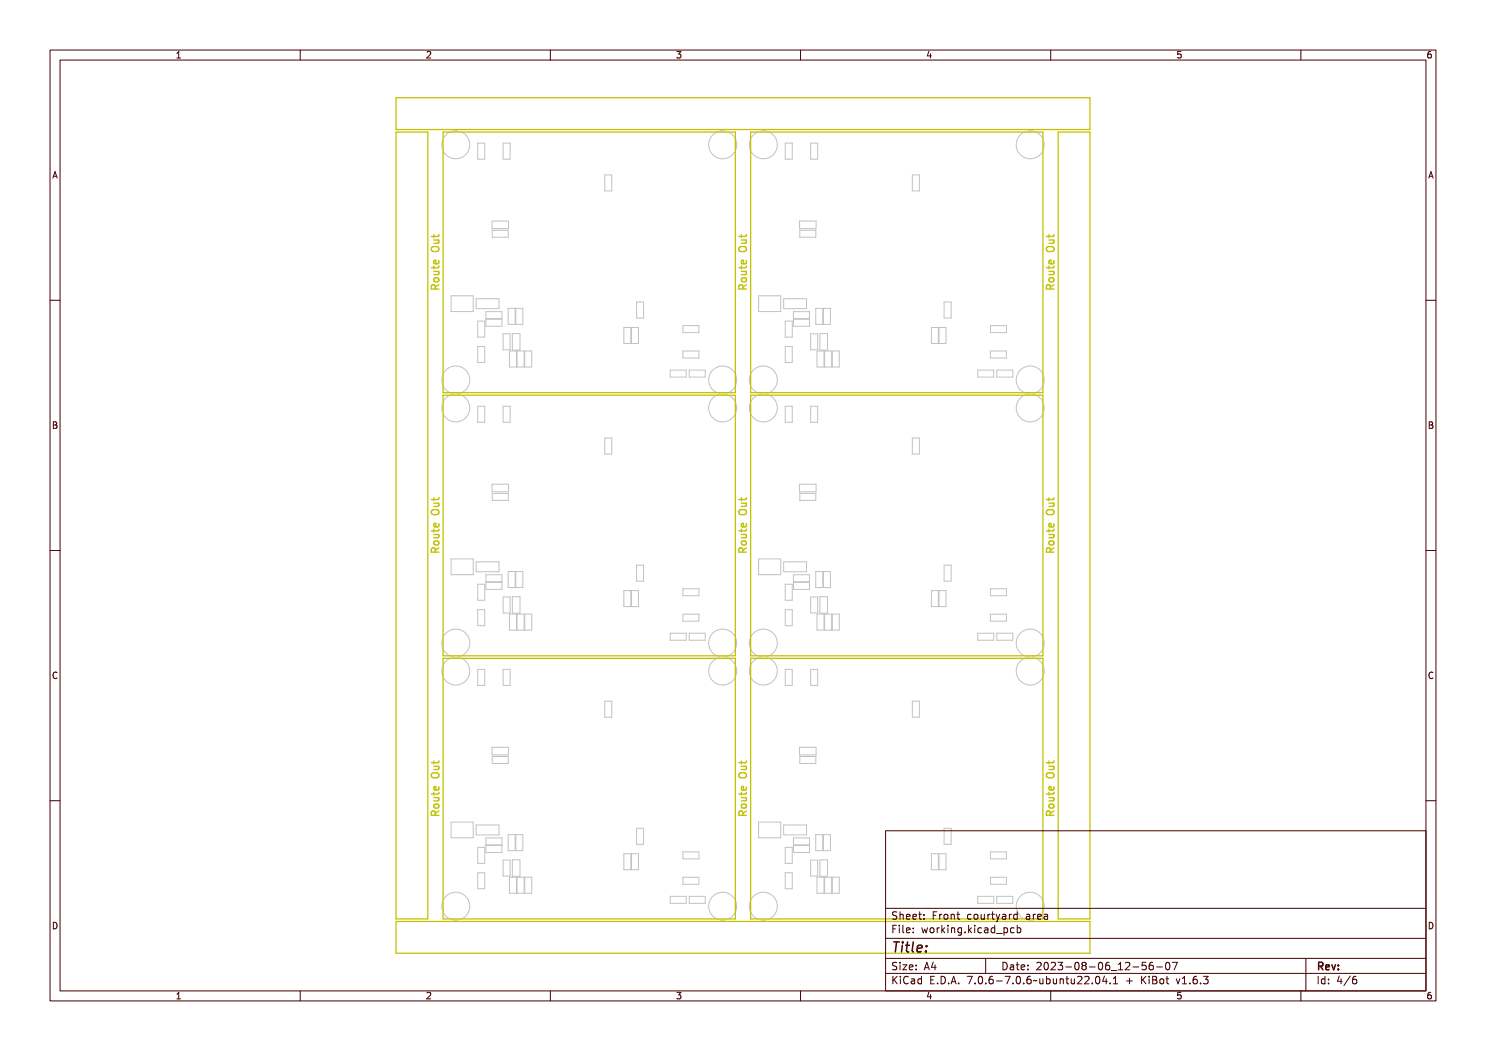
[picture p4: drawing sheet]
<svg xmlns="http://www.w3.org/2000/svg" width="297mm" height="210mm" viewBox="0 0 297 210" stroke-linecap="round" stroke-linejoin="round" font-family="sans-serif">
<defs><g id="words">
<text font-size="2.7" fill="#480000" x="178" y="190.3">Title:</text>
<g font-size="2" fill="#480000">
<text x="178" y="183.7">Sheet: Front courtyard area</text>
<text x="178" y="186.5">File: working.kicad_pcb</text>
<text x="178" y="193.9">Size: A4</text>
<text x="178" y="196.6">KiCad E.D.A. 7.0.6-7.0.6~ubuntu22.04.1 + KiBot v1.6.3</text>
<text x="200" y="193.9">Date: 2023-08-06_12-56-07</text>
<text x="263" y="196.6">Id: 4/6</text>
<text x="263" y="193.9">Rev:</text>
</g>
<g font-size="1.7" fill="#480000">
<text x="35" y="11.7">1</text>
<text x="85" y="11.7">2</text>
<text x="135" y="11.7">3</text>
<text x="185" y="11.7">4</text>
<text x="235" y="11.7">5</text>
<text x="285" y="11.7">6</text>
<text x="10.5" y="35.7">A</text>
<text x="285.5" y="35.7">A</text>
<text x="10.5" y="85.6">B</text>
<text x="285.5" y="85.6">B</text>
<text x="10.5" y="135.7">C</text>
<text x="285.5" y="135.7">C</text>
<text x="10.5" y="185.6">D</text>
<text x="285.5" y="185.6">D</text>
<text x="35" y="199.7">1</text>
<text x="85" y="199.7">2</text>
<text x="135" y="199.7">3</text>
<text x="185" y="199.7">4</text>
<text x="235" y="199.7">5</text>
<text x="285" y="199.7">6</text>
</g>
</g></defs>
<g fill="none" stroke="#c2c2c2" stroke-width=".2">
<path d="M95.5 28.6h1.4v3.2h-1.4zM100.6 28.6h1.4v3.2h-1.4zM120.9 35h1.4v3.2h-1.4zM156.9 28.6h1.4v3.2h-1.4zM162 28.6h1.4v3.2h-1.4zM182.3 35h1.4v3.2h-1.4zM90.2 59.1h4.4v3.2h-4.4zM95.2 59.7h4.5v2h-4.5zM98.3 44.2h3.3v1.5h-3.3zM98.4 46h3.2v1.4h-3.2zM151.6 59.1h4.5v3.2h-4.5zM156.6 59.7h4.6v2h-4.6z"/>
<path d="M159.8 44.2h3.3v1.5h-3.3zM159.9 46h3.2v1.4h-3.2zM95.5 64.2h1.4v3.2h-1.4zM95.5 69.2h1.4v3.2h-1.4zM97.1 62.3h3.2v1.4h-3.2zM97.1 63.8h3.2v1.4h-3.2zM100.6 66.7h1.4v3.2h-1.4zM101.6 61.6h1.4v3.2h-1.4zM101.8 70.1h1.4v3.2h-1.4zM102.4 66.7h1.5v3.3h-1.5zM103.1 61.6h1.4v3.2h-1.4zM103.4 70.1h1.4v3.2h-1.4z"/>
<path d="M104.9 70.1h1.4v3.2h-1.4zM124.7 65.4h1.4v3.2h-1.4zM126.2 65.4h1.4v3.2h-1.4zM127.2 60.4h1.4v3.2h-1.4zM133.9 74h3.2v1.4h-3.2zM136.5 65.1h3.2v1.4h-3.2zM136.5 70.1h3.2v1.4h-3.2zM137.8 74h3.2v1.4h-3.2zM156.9 64.2h1.4v3.2h-1.4zM156.9 69.2h1.4v3.2h-1.4zM158.6 62.3h3.2v1.4h-3.2zM158.6 63.8h3.2v1.4h-3.2z"/>
<path d="M162 66.7h1.4v3.2h-1.4zM163 61.6h1.4v3.2h-1.4zM163.3 70.1h1.4v3.2h-1.4zM163.9 66.7h1.5v3.3h-1.5zM164.6 61.6h1.4v3.2h-1.4zM164.8 70.1h1.4v3.2h-1.4zM166.3 70.1h1.4v3.2h-1.4zM186.2 65.4h1.4v3.2h-1.4zM187.7 65.4h1.4v3.2h-1.4zM188.7 60.4h1.4v3.2h-1.4zM195.4 74h3.2v1.4h-3.2zM198 65.1h3.2v1.4h-3.2z"/>
<path d="M198 70.1h3.2v1.4h-3.2zM199.2 74h3.2v1.4h-3.2zM95.5 81.2h1.4v3.2h-1.4zM98.3 96.7h3.3v1.6h-3.3zM98.4 98.6h3.2v1.4h-3.2zM100.6 81.2h1.4v3.2h-1.4zM120.9 87.5h1.4v3.2h-1.4zM156.9 81.2h1.4v3.2h-1.4zM159.8 96.7h3.3v1.6h-3.3zM159.9 98.6h3.2v1.4h-3.2zM162 81.2h1.4v3.2h-1.4zM182.3 87.5h1.4v3.2h-1.4z"/>
<path d="M90.2 111.7h4.4v3.1h-4.4zM95.2 112.3h4.5v1.9h-4.5zM95.5 116.7h1.4v3.2h-1.4zM97.1 116.4h3.2v1.4h-3.2zM97.1 114.8h3.2v1.4h-3.2zM100.6 119.3h1.4v3.2h-1.4zM101.6 114.2h1.4v3.2h-1.4zM102.4 119.2h1.5v3.3h-1.5zM103.1 114.2h1.4v3.2h-1.4zM124.7 118h1.4v3.2h-1.4zM126.2 118h1.4v3.2h-1.4zM127.2 112.9h1.4v3.2h-1.4z"/>
<path d="M136.5 117.6h3.2v1.4h-3.2zM151.6 111.7h4.5v3.1h-4.5zM156.6 112.3h4.6v1.9h-4.6zM156.9 116.7h1.4v3.2h-1.4zM158.6 116.4h3.2v1.4h-3.2zM158.6 114.8h3.2v1.4h-3.2zM162 119.3h1.4v3.2h-1.4zM163 114.2h1.4v3.2h-1.4zM163.9 119.2h1.5v3.3h-1.5zM164.6 114.2h1.4v3.2h-1.4zM186.2 118h1.4v3.2h-1.4zM187.7 118h1.4v3.2h-1.4z"/>
<path d="M188.7 112.9h1.4v3.2h-1.4zM198 117.6h3.2v1.4h-3.2zM95.5 121.8h1.4v3.2h-1.4zM95.5 133.8h1.4v3.2h-1.4zM100.6 133.8h1.4v3.2h-1.4zM101.8 122.7h1.4v3.2h-1.4zM103.4 122.7h1.4v3.2h-1.4zM104.9 122.7h1.4v3.2h-1.4zM133.9 126.5h3.2v1.4h-3.2zM136.5 122.7h3.2v1.4h-3.2zM137.8 126.5h3.2v1.4h-3.2zM156.9 121.8h1.4v3.2h-1.4z"/>
<path d="M156.9 133.8h1.4v3.2h-1.4zM162 133.8h1.4v3.2h-1.4zM163.3 122.7h1.4v3.2h-1.4zM164.8 122.7h1.4v3.2h-1.4zM166.3 122.7h1.4v3.2h-1.4zM195.4 126.5h3.2v1.4h-3.2zM198 122.7h3.2v1.4h-3.2zM199.2 126.5h3.2v1.4h-3.2zM98.3 149.3h3.3v1.6h-3.3zM98.4 151.2h3.2v1.4h-3.2zM120.9 140.1h1.4v3.2h-1.4zM159.8 149.3h3.3v1.6h-3.3z"/>
<path d="M159.9 151.2h3.2v1.4h-3.2zM182.3 140.1h1.4v3.2h-1.4zM90.2 164.3h4.4v3.1h-4.4zM95.2 164.8h4.5v2h-4.5zM95.5 169.3h1.4v3.2h-1.4zM95.5 174.4h1.4v3.2h-1.4zM97.1 167.4h3.2v1.4h-3.2zM97.1 168.9h3.2v1.4h-3.2zM100.6 171.9h1.4v3.2h-1.4zM101.6 166.8h1.4v3.2h-1.4zM101.8 175.3h1.4v3.2h-1.4zM102.4 171.8h1.5v3.3h-1.5z"/>
<path d="M103.1 166.8h1.4v3.2h-1.4zM103.4 175.3h1.4v3.2h-1.4zM104.9 175.3h1.4v3.2h-1.4zM124.7 170.6h1.4v3.2h-1.4zM126.2 170.6h1.4v3.2h-1.4zM127.2 165.5h1.4v3.2h-1.4zM133.9 179.1h3.2v1.4h-3.2zM136.5 175.3h3.2v1.4h-3.2zM136.5 170.2h3.2v1.4h-3.2zM137.8 179.1h3.2v1.4h-3.2zM151.6 164.3h4.5v3.1h-4.5zM156.6 164.8h4.6v2h-4.6z"/>
<path d="M156.9 169.3h1.4v3.2h-1.4zM156.9 174.4h1.4v3.2h-1.4zM158.6 167.4h3.2v1.4h-3.2zM158.6 168.9h3.2v1.4h-3.2zM162 171.9h1.4v3.2h-1.4zM163 166.8h1.4v3.2h-1.4zM163.3 175.3h1.4v3.2h-1.4zM163.9 171.8h1.5v3.3h-1.5zM164.6 166.8h1.4v3.2h-1.4zM164.8 175.3h1.4v3.2h-1.4zM166.3 175.3h1.4v3.2h-1.4zM186.2 170.6h1.4v3.2h-1.4z"/>
<path d="M187.7 170.6h1.4v3.2h-1.4zM188.7 165.5h1.4v3.2h-1.4zM195.4 179.1h3.2v1.4h-3.2zM198 175.3h3.2v1.4h-3.2zM198 170.2h3.2v1.4h-3.2zM199.2 179.1h3.2v1.4h-3.2z"/>
<circle cx="91.1" cy="28.9" r="2.79"/>
<circle cx="144.4" cy="28.9" r="2.79"/>
<circle cx="152.6" cy="28.9" r="2.79"/>
<circle cx="205.9" cy="28.9" r="2.79"/>
<circle cx="91.1" cy="75.9" r="2.79"/>
<circle cx="144.4" cy="75.9" r="2.79"/>
<circle cx="152.6" cy="75.9" r="2.79"/>
<circle cx="205.9" cy="75.9" r="2.79"/>
<circle cx="91.1" cy="81.5" r="2.79"/>
<circle cx="144.4" cy="81.5" r="2.79"/>
<circle cx="152.6" cy="81.5" r="2.79"/>
<circle cx="205.9" cy="81.5" r="2.79"/>
<circle cx="91.1" cy="128.5" r="2.79"/>
<circle cx="91.1" cy="134.1" r="2.79"/>
<circle cx="144.4" cy="128.5" r="2.79"/>
<circle cx="144.4" cy="134.1" r="2.79"/>
<circle cx="152.6" cy="128.5" r="2.79"/>
<circle cx="152.6" cy="134.1" r="2.79"/>
<circle cx="205.9" cy="128.5" r="2.79"/>
<circle cx="205.9" cy="134.1" r="2.79"/>
<circle cx="91.1" cy="181.1" r="2.79"/>
<circle cx="144.4" cy="181.1" r="2.79"/>
<circle cx="152.6" cy="181.1" r="2.79"/>
<circle cx="205.9" cy="181.1" r="2.79"/>
</g>
<path d="M79.2 19.5h138.6v6.4h-138.6zM79.2 26.4h6.3v157.2h-6.3zM88.6 26.4h58.4v52.1h-58.4zM150 26.4h58.4v52.1h-58.4zM211.5 26.4h6.3v157.2h-6.3zM88.6 79h58.4v52h-58.4zM150 79h58.4v52h-58.4zM88.6 131.5h58.4v52.1h-58.4zM150 131.5h58.4v52.1h-58.4zM79.2 184.1h138.6v6.4h-138.6z" fill="none" stroke="#c2c200" stroke-width=".25"/>
<g fill="none" stroke="#c2c200" stroke-width=".27">
<path d="M86.3 49.5a.97 .97 0 0 1 1.4 .1 .51 .51 0 0 1-.5 .7h-.5a.5 .5 0 0 1-.4-.3 .5 .5 0 0 1 0-.5zM86.4 49.7a.9 .9 0 0 1 1.4 .3 .84 .84 0 0 1-.7 .5 .84 .84 0 0 1-.8-.5zM86.4 57l.5-.1 .2 .2 .7-.4v.2l-.5 .2-.1 .3v.1h.6v.2h-1.5zM86.5 49.9a.9 .9 0 0 1 1.2 .1 .78 .78 0 0 1-1.2 0zM86.5 57.1h.4l.1 .4h-.5zM86.7 54.4h1.1v.2h-.2a.36 .36 0 0 1 .2 .4 .36 .36 0 0 1-.4 .3h-.7v-.2h.8l.2-.2-.2-.3h-.8zM86.7 53.2h.1v.4h.7l.1-.4h.2v.4l-.2 .2h-.8v.3h-.1v-.3h-.3v-.2h.3zM86.7 48.4h1.1v.1h-.2a.36 .36 0 0 1 .2 .5 .36 .36 0 0 1-.4 .2h-.7v-.2h.8l.2-.2-.2-.2-.8-.1zM86.7 47.2h.1v.4h.7l.1-.4h.2v.4l-.2 .1-.8 .1v.3h-.1v-.3h-.3v-.2h.3zM86.7 54.2h1M86.7 48h1M86.7 46.9v.6"/>
<path d="M86.7 53.1v.6M86.8 52.1l.5-.2v.8a.42 .42 0 0 0 .4-.3 .42 .42 0 0 0-.1-.4 .48 .48 0 0 1 .2 .4 .48 .48 0 0 1-.3 .4 .55 .55 0 0 1-.7 0 .55 .55 0 0 1 0-.7zM86.9 55.6h.7l.1 .2-.1 .4-.2 .1-.5-.1-.2-.2zM86.9 52.2l.2-.1v.6l-.3-.2zM86.9 55.9l.5-.1 .2 .1a.4 .4 0 0 1-.4 .4 .4 .4 0 0 1-.4-.4zM87 57.8l-.1-.8-.2-.1-.3 .1-.2 .2v.6h1.5M87.6 54.2l.1 .2-.1 .4-.9 .1M87.6 48l.1 .2-.1 .3-.9 .1M87.6 52.1l.1 .4-.2 .2-.7-.1v-.5l.3-.1 .1 .7M87.7 53.1l-.2 .4h-1.3M87.7 46.9l-.2 .3h-1.3M87.7 56.9l-.7 .5"/>
<path d="M147.7 49.5a.97 .97 0 0 1 1.5 .1 .51 .51 0 0 1-.5 .7h-.5a.5 .5 0 0 1-.5-.3 .5 .5 0 0 1 0-.5zM147.8 49.7a.9 .9 0 0 1 1.5 .3 .84 .84 0 0 1-.8 .5 .84 .84 0 0 1-.7-.5zM147.9 57l.4-.1 .3 .2 .7-.4v.2l-.5 .2-.2 .3v.1h.7v.2h-1.5zM148 49.9a.9 .9 0 0 1 1.1 .1 .78 .78 0 0 1-1.2 0zM148 57.1h.4l.1 .4h-.5zM148.2 54.4h1.1v.2h-.2a.36 .36 0 0 1 .2 .4 .36 .36 0 0 1-.5 .3h-.6v-.2h.8l.1-.2-.2-.3h-.7zM148.2 53.2h.1v.4h.7l.1-.4h.2l-.1 .4-.1 .2h-.8v.3h-.1v-.3h-.4v-.2h.4zM148.2 48.4h1.1v.1h-.2a.36 .36 0 0 1 .2 .5 .36 .36 0 0 1-.5 .2h-.6v-.2h.8l.1-.2-.2-.2-.7-.1zM148.2 47.2h.1v.4h.7l.1-.4h.2l-.1 .4-.1 .1-.8 .1v.3h-.1v-.3h-.4v-.2h.4zM148.2 46.9v.6M148.2 53.1v.6M148.2 54.2h1"/>
<path d="M148.2 48h1M148.3 52.1l.4-.2v.8a.42 .42 0 0 0 .4-.3 .42 .42 0 0 0-.1-.4 .48 .48 0 0 1 .3 .4 .48 .48 0 0 1-.3 .4 .55 .55 0 0 1-.7 0 .55 .55 0 0 1 0-.7zM148.3 55.6h.7l.2 .2-.1 .4-.2 .1-.6-.1-.1-.2zM148.4 52.2l.2-.1v.6l-.3-.2zM148.4 55.9l.5-.1 .2 .1a.4 .4 0 0 1-.4 .4 .4 .4 0 0 1-.4-.4zM148.5 57.8l-.1-.8-.2-.1-.4 .1-.1 .2v.6h1.5M149 48l.2 .2-.1 .3-.9 .1M149 54.2l.2 .2-.1 .4-.9 .1M149.1 52.1l.1 .4-.2 .2-.7-.1v-.5l.2-.1 .2 .7M149.2 46.9l-.2 .3h-1.3M149.2 53.1l-.2 .4h-1.3M149.2 56.9l-.7 .5"/>
<path d="M209.3 49.7a.9 .9 0 0 1 1.5 .3 .84 .84 0 0 1-.8 .5 .84 .84 0 0 1-.8-.5zM209.4 49.3a1.02 1.02 0 0 1 1.3 .3 .51 .51 0 0 1-.5 .7h-.6a.51 .51 0 0 1-.5-.4 .51 .51 0 0 1 .3-.6zM209.4 57l.4-.1 .2 .2 .7-.4v.2l-.5 .2-.1 .3v.1h.6v.2h-1.4zM209.4 49.9a.9 .9 0 0 1 1.2 .1 .78 .78 0 0 1-1.2 0zM209.5 57.1h.4v.4h-.5zM209.6 54.4h1.1v.2h-.1a.36 .36 0 0 1 .1 .4 .36 .36 0 0 1-.4 .3h-.7v-.2h.8l.2-.2-.2-.3h-.8zM209.6 53.2h.2v.4h.7l.1-.4h.1v.4l-.2 .2h-.7v.3h-.2v-.3h-.3v-.2h.3zM209.6 48.4h1.1v.1h-.1a.36 .36 0 0 1 .1 .5 .36 .36 0 0 1-.4 .2h-.7v-.2h.8l.2-.2-.2-.2-.8-.1zM209.6 47.2h.2v.4h.7l.1-.4h.1v.4l-.2 .1-.7 .1v.3h-.2v-.3h-.3v-.2h.3zM209.6 54.2h1.1M209.6 48h1.1M209.6 46.9v.6"/>
<path d="M209.6 53.1v.6M209.7 55.7l.7-.2 .2 .2 .1 .3-.3 .3h-.5l-.3-.3zM209.7 52.1l.5-.2v.8a.42 .42 0 0 0 .4-.3 .42 .42 0 0 0-.1-.4 .48 .48 0 0 1 .3 .4 .48 .48 0 0 1-.3 .4 .55 .55 0 0 1-.7 0 .55 .55 0 0 1-.1-.7zM209.8 52.2l.3-.1v.6l-.3-.2zM209.9 55.9l.5-.1 .2 .1a.4 .4 0 0 1-.4 .4 .4 .4 0 0 1-.4-.4zM209.9 57.8v-.8l-.3-.1-.3 .1-.2 .2v.6h1.6M210.5 54.2l.2 .2-.1 .4-1 .1M210.5 48l.2 .2-.1 .3-1 .1M210.6 52.1l.1 .4-.3 .2-.7-.1v-.5l.3-.1 .2 .7M210.7 53.1l-.3 .4h-1.3M210.7 46.9l-.3 .3h-1.3M210.7 56.9l-.8 .5"/>
<path d="M86.7 99.7h.1v.5l.7-.1 .1-.4h.2v.4l-.2 .2h-.8v.3h-.1v-.3h-.3v-.1h.3zM86.7 99.5v.5M87.7 99.5l-.2 .3h-1.3M148.2 99.7h.1v.5l.7-.1 .1-.4h.2l-.1 .4-.1 .2h-.8v.3h-.1v-.3h-.4v-.1h.4zM148.2 99.5v.5M149.2 99.5l-.2 .3h-1.3M209.6 99.7h.2v.5l.7-.1 .1-.4h.1v.4l-.2 .2h-.7v.3h-.2v-.3h-.3v-.1h.3zM209.6 99.5v.5M210.7 99.5l-.3 .3h-1.3M86.4 102.3a.9 .9 0 0 1 1.4 .3 .84 .84 0 0 1-.7 .5 .84 .84 0 0 1-.8-.5zM86.4 101.9a1.02 1.02 0 0 1 1.3 .3 .51 .51 0 0 1-.5 .6h-.5a.51 .51 0 0 1-.5-.3 .51 .51 0 0 1 .2-.6zM86.4 109.5l.5-.1 .2 .3 .7-.5v.3l-.5 .2-.1 .2v.2h.6v.2h-1.5z"/>
<path d="M86.5 102.4a.9 .9 0 0 1 1.2 .2 .78 .78 0 0 1-1.2 0zM86.5 109.7h.4l.1 .4h-.5zM86.7 107h1.1v.2h-.2a.36 .36 0 0 1 .2 .4 .36 .36 0 0 1-.4 .2h-.7v-.1l.8-.1 .2-.2-.2-.2h-.8zM86.7 105.8h.1v.4h.7l.1-.4h.2v.4l-.2 .2h-.8v.3h-.1v-.3h-.3v-.2h.3zM86.7 100.9h1.1v.2h-.2a.36 .36 0 0 1 .2 .5 .36 .36 0 0 1-.4 .2h-.7v-.2h.8l.2-.2-.2-.3h-.8zM86.7 106.8h1M86.7 100.5h1M86.7 105.7v.6M86.8 104.6l.5-.1v.8a.42 .42 0 0 0 .4-.3 .42 .42 0 0 0-.1-.4 .48 .48 0 0 1 .2 .4 .48 .48 0 0 1-.3 .4 .55 .55 0 0 1-.7-.1 .55 .55 0 0 1 0-.7zM86.9 108.2h.7l.1 .2-.1 .3-.2 .2-.5-.1-.2-.2zM86.9 104.8l.2-.1v.6l-.3-.2zM86.9 108.4h.5l.2 .1a.4 .4 0 0 1-.4 .4 .4 .4 0 0 1-.4-.4z"/>
<path d="M87 110.3l-.1-.7-.2-.1h-.3l-.2 .3v.5h1.5M87.6 106.8l.1 .2-.1 .4-.9 .1M87.6 100.5l.1 .3-.1 .3-.9 .1M87.6 104.6l.1 .5-.2 .2-.7-.1v-.6h.3l.1 .7M87.7 105.7l-.2 .4h-1.3M87.7 109.5l-.7 .5M147.8 102.3a.9 .9 0 0 1 1.5 .3 .84 .84 0 0 1-.8 .5 .84 .84 0 0 1-.7-.5zM147.9 101.9a1.02 1.02 0 0 1 1.3 .3 .51 .51 0 0 1-.5 .6h-.5a.51 .51 0 0 1-.5-.3 .51 .51 0 0 1 .2-.6zM147.9 109.5l.4-.1 .3 .3 .7-.5v.3l-.5 .2-.2 .2v.2h.7v.2h-1.5zM148 102.4a.9 .9 0 0 1 1.1 .2 .78 .78 0 0 1-1.2 0zM148 109.7h.4l.1 .4h-.5zM148.2 107h1.1v.2h-.2a.36 .36 0 0 1 .2 .4 .36 .36 0 0 1-.5 .2h-.6v-.1l.8-.1 .1-.2-.2-.2h-.7z"/>
<path d="M148.2 105.8h.1v.4h.7l.1-.4h.2l-.1 .4-.1 .2h-.8v.3h-.1v-.3h-.4v-.2h.4zM148.2 100.9h1.1v.2h-.2a.36 .36 0 0 1 .2 .5 .36 .36 0 0 1-.5 .2h-.6v-.2h.8l.1-.2-.2-.3h-.7zM148.2 105.7v.6M148.2 106.8h1M148.2 100.5h1M148.3 108.2l.6-.1 .2 .1 .1 .4-.3 .3h-.4l-.3-.3zM148.3 104.6l.4-.1v.8a.42 .42 0 0 0 .4-.3 .42 .42 0 0 0-.1-.4 .48 .48 0 0 1 .3 .4 .48 .48 0 0 1-.3 .4 .55 .55 0 0 1-.7-.1 .55 .55 0 0 1 0-.7zM148.4 104.8l.2-.1v.6l-.3-.2zM148.4 108.4h.5l.2 .1a.4 .4 0 0 1-.4 .4 .4 .4 0 0 1-.4-.4zM148.5 110.3l-.1-.7-.2-.1h-.4l-.1 .3v.5h1.5M149 100.5l.2 .3-.1 .3-.9 .1M149 106.8l.2 .2-.1 .4-.9 .1"/>
<path d="M149.1 104.6l.1 .5-.2 .2-.7-.1v-.6h.2l.2 .7M149.2 109.5l-.7 .5M149.2 105.7l-.2 .4h-1.3M209.3 102.3a.9 .9 0 0 1 1.5 .3 .84 .84 0 0 1-.8 .5 .84 .84 0 0 1-.8-.5zM209.4 101.9a1.02 1.02 0 0 1 1.3 .3 .51 .51 0 0 1-.5 .6h-.6a.51 .51 0 0 1-.5-.3 .51 .51 0 0 1 .3-.6zM209.4 109.5l.4-.1 .2 .3 .7-.5v.3l-.5 .2-.1 .2v.2h.6v.2h-1.4zM209.4 102.4a.9 .9 0 0 1 1.2 .2 .78 .78 0 0 1-1.2 0zM209.5 109.7h.4v.4h-.5zM209.6 107h1.1v.2h-.1a.36 .36 0 0 1 .1 .4 .36 .36 0 0 1-.4 .2h-.7v-.1l.8-.1 .2-.2-.2-.2h-.8zM209.6 105.8h.2v.4h.7l.1-.4h.1v.4l-.2 .2h-.7v.3h-.2v-.3h-.3v-.2h.3zM209.6 100.9h1.1v.2h-.1a.36 .36 0 0 1 .1 .5 .36 .36 0 0 1-.4 .2h-.7v-.2h.8l.2-.2-.2-.3h-.8zM209.6 106.8h1.1"/>
<path d="M209.6 100.5h1.1M209.6 105.7v.6M209.7 108.2l.7-.1 .2 .1 .1 .4-.3 .3h-.5l-.3-.3zM209.7 104.6l.5-.1v.8a.42 .42 0 0 0 .4-.3 .42 .42 0 0 0-.1-.4 .48 .48 0 0 1 .3 .4 .48 .48 0 0 1-.3 .4 .55 .55 0 0 1-.7-.1 .55 .55 0 0 1-.1-.7zM209.8 104.8l.3-.1v.6l-.3-.2zM209.9 108.4h.5l.2 .1a.4 .4 0 0 1-.4 .4 .4 .4 0 0 1-.4-.4zM209.9 110.3v-.7l-.3-.1h-.3l-.2 .3v.5h1.6M210.5 106.8l.2 .2-.1 .4-1 .1M210.5 100.5l.2 .3-.1 .3-1 .1M210.6 104.6l.1 .5-.3 .2-.7-.1v-.6h.3l.2 .7M210.7 105.7l-.3 .4h-1.3M210.7 109.5l-.8 .5"/>
<path d="M86.4 154.9a.9 .9 0 0 1 1.4 .3 .84 .84 0 0 1-.7 .4 .84 .84 0 0 1-.8-.4zM86.4 154.5a1.02 1.02 0 0 1 1.3 .3 .51 .51 0 0 1-.5 .6h-.5a.51 .51 0 0 1-.5-.3 .51 .51 0 0 1 .2-.6zM86.5 155a.9 .9 0 0 1 1.2 .2 .78 .78 0 0 1-1.2 0zM86.7 159.6h1.1v.2h-.2a.36 .36 0 0 1 .2 .4 .36 .36 0 0 1-.4 .2h-.7v-.2h.8l.2-.2-.2-.2h-.8zM86.7 158.4h.1v.4h.7l.1-.4h.2v.4l-.2 .2h-.8v.3h-.1v-.3h-.3v-.2h.3zM86.7 153.5h1.1v.2h-.2a.36 .36 0 0 1 .2 .4 .36 .36 0 0 1-.4 .3h-.7v-.2h.8l.2-.2-.2-.3h-.8zM86.7 152.3h.1v.4h.7l.1-.4h.2v.4l-.2 .2h-.8v.3h-.1v-.3h-.3v-.2h.3zM86.7 159.4h1M86.7 153.1h1M86.7 152v.6M86.7 158.3v.6M86.8 157.2l.5-.1v.8a.42 .42 0 0 0 .4-.3 .42 .42 0 0 0-.1-.5 .48 .48 0 0 1 .2 .5 .48 .48 0 0 1-.3 .4 .55 .55 0 0 1-.7-.1 .55 .55 0 0 1 0-.7z"/>
<path d="M86.9 157.3h.2v.6l-.3-.2zM87.6 159.4l.1 .2-.1 .4h-.9M87.6 153.1l.1 .2-.1 .4-.9 .1M87.6 157.2l.1 .5-.2 .2-.7-.1v-.6h.3l.1 .7M87.7 158.3l-.2 .4h-1.3M87.7 152l-.2 .4h-1.3M147.8 154.9a.9 .9 0 0 1 1.5 .3 .84 .84 0 0 1-.8 .4 .84 .84 0 0 1-.7-.4zM147.9 154.5a1.02 1.02 0 0 1 1.3 .3 .51 .51 0 0 1-.5 .6h-.5a.51 .51 0 0 1-.5-.3 .51 .51 0 0 1 .2-.6zM148 155a.9 .9 0 0 1 1.1 .2 .78 .78 0 0 1-1.2 0zM148.2 159.6h1.1v.2h-.2a.36 .36 0 0 1 .2 .4 .36 .36 0 0 1-.5 .2h-.6v-.2h.8l.1-.2-.2-.2h-.7zM148.2 158.4h.1v.4h.7l.1-.4h.2l-.1 .4-.1 .2h-.8v.3h-.1v-.3h-.4v-.2h.4zM148.2 153.5h1.1v.2h-.2a.36 .36 0 0 1 .2 .4 .36 .36 0 0 1-.5 .3h-.6v-.2h.8l.1-.2-.2-.3h-.7z"/>
<path d="M148.2 152.3h.1v.4h.7l.1-.4h.2l-.1 .4-.1 .2h-.8v.3h-.1v-.3h-.4v-.2h.4zM148.2 152v.6M148.2 158.3v.6M148.2 159.4h1M148.2 153.1h1M148.3 157.2l.4-.1v.8a.42 .42 0 0 0 .4-.3 .42 .42 0 0 0-.1-.5 .48 .48 0 0 1 .3 .5 .48 .48 0 0 1-.3 .4 .55 .55 0 0 1-.7-.1 .55 .55 0 0 1 0-.7zM148.4 157.3h.2v.6l-.3-.2zM149 153.1l.2 .2-.1 .4-.9 .1M149 159.4l.2 .2-.1 .4h-.9M149.1 157.2l.1 .5-.2 .2-.7-.1v-.6h.2l.2 .7M149.2 152l-.2 .4h-1.3M149.2 158.3l-.2 .4h-1.3"/>
<path d="M209.3 154.9a.9 .9 0 0 1 1.5 .3 .84 .84 0 0 1-.8 .4 .84 .84 0 0 1-.8-.4zM209.4 154.5a1.02 1.02 0 0 1 1.3 .3 .51 .51 0 0 1-.5 .6h-.6a.51 .51 0 0 1-.5-.3 .51 .51 0 0 1 .3-.6zM209.4 155a.9 .9 0 0 1 1.2 .2 .78 .78 0 0 1-1.2 0zM209.6 159.6h1.1v.2h-.1a.36 .36 0 0 1 .1 .4 .36 .36 0 0 1-.4 .2h-.7v-.2h.8l.2-.2-.2-.2h-.8zM209.6 158.4h.2v.4h.7l.1-.4h.1v.4l-.2 .2h-.7v.3h-.2v-.3h-.3v-.2h.3zM209.6 153.5h1.1v.2h-.1a.36 .36 0 0 1 .1 .4 .36 .36 0 0 1-.4 .3h-.7v-.2h.8l.2-.2-.2-.3h-.8zM209.6 152.3h.2v.4h.7l.1-.4h.1v.4l-.2 .2h-.7v.3h-.2v-.3h-.3v-.2h.3zM209.6 159.4h1.1M209.6 153.1h1.1M209.6 152v.6M209.6 158.3v.6M209.7 157.2l.5-.1v.8a.42 .42 0 0 0 .4-.3 .42 .42 0 0 0-.1-.5 .48 .48 0 0 1 .3 .5 .48 .48 0 0 1-.3 .4 .55 .55 0 0 1-.7-.1 .55 .55 0 0 1-.1-.7z"/>
<path d="M209.8 157.3h.3v.6l-.3-.2zM210.5 159.4l.2 .2-.1 .4h-1M210.5 153.1l.2 .2-.1 .4-1 .1M210.6 157.2l.1 .5-.3 .2-.7-.1v-.6h.3l.2 .7M210.7 158.3l-.3 .4h-1.3M210.7 152l-.3 .4h-1.3M86.4 162.1l.5-.1 .2 .3 .7-.5v.2l-.5 .3-.1 .2v.2h.6v.2h-1.5zM86.5 162.3h.4l.1 .4h-.5zM86.8 160.8l.6-.1 .2 .1 .1 .4-.3 .3h-.4l-.3-.3zM86.9 161h.5l.2 .1a.4 .4 0 0 1-.4 .4 .4 .4 0 0 1-.4-.4zM87 162.9l-.1-.7-.2-.2-.3 .1-.2 .2v.6h1.5M87.7 162l-.7 .5"/>
<path d="M147.9 162.1l.4-.1 .3 .3 .7-.5v.2l-.5 .3-.2 .2v.2h.7v.2h-1.5zM148 162.3h.4l.1 .4h-.5zM148.3 160.8l.6-.1 .2 .1 .1 .4-.3 .3h-.4l-.3-.3zM148.4 161h.5l.2 .1a.4 .4 0 0 1-.4 .4 .4 .4 0 0 1-.4-.4zM148.5 162.9l-.1-.7-.2-.2-.4 .1-.1 .2v.6h1.5M149.2 162l-.7 .5M209.4 162.1l.4-.1 .2 .3 .7-.5v.2l-.5 .3-.1 .2v.2h.6v.2h-1.4zM209.5 162.3h.4v.4h-.5zM209.7 160.8l.7-.1 .2 .1 .1 .4-.3 .3h-.5l-.3-.3zM209.9 161h.5l.2 .1a.4 .4 0 0 1-.4 .4 .4 .4 0 0 1-.4-.4zM209.9 162.9v-.7l-.3-.2-.3 .1-.2 .2v.6h1.6M210.7 162l-.8 .5"/>
<circle cx="87.2" cy="56.1" r=".53"/>
<circle cx="148.7" cy="56.1" r=".53"/>
<circle cx="210.1" cy="56.1" r=".53"/>
<circle cx="87.2" cy="108.7" r=".53"/>
<circle cx="148.7" cy="108.7" r=".53"/>
<circle cx="210.1" cy="108.7" r=".53"/>
<circle cx="87.2" cy="161.2" r=".53"/>
<circle cx="148.7" cy="161.2" r=".53"/>
<circle cx="210.1" cy="161.2" r=".53"/>
</g>
<g fill="none" stroke="#480000" stroke-width=".2">
<path d="M10 10h277v190h-277zM12 12h273v186h-273zM60 10v2M110 10v2M160 10v2M210 10v2M260 10v2M10 60h2M285 60h2M10 110h2M285 110h2M10 160h2"/>
<path d="M285 160h2M177 166h108v32h-108zM60 198v2M110 198v2M160 198v2M177 181.5h108M177 187.5h108M177 191.5h108M177 194.5h108M178.1 195.2h.2v.6l.6-.6h.3l-.6 .6 .6 .8h-.2l-.5-.7-.2 .2v.5h-.2zM178.2 185h.9v.2h-.7v.4h.6v.2h-.6v.7h-.2zM178.3 182.4l.5-.1h.2v.2a.31 .31 0 0 0-.5-.1 .31 .31 0 0 0 0 .5 .5 .5 0 0 1 .6 .6 .5 .5 0 0 1-.8 .2l-.1-.2a.34 .34 0 0 0 .4 .1 .34 .34 0 0 0 .1-.5 .47 .47 0 0 1-.5-.2 .47 .47 0 0 1 .1-.5z"/>
<path d="M178.3 192.5l.5-.1h.2v.2a.31 .31 0 0 0-.5-.1 .31 .31 0 0 0 0 .5 .5 .5 0 0 1 .6 .6 .5 .5 0 0 1-.8 .2l-.1-.2a.34 .34 0 0 0 .4 .1 .34 .34 0 0 0 .1-.5 .47 .47 0 0 1-.5-.2 .47 .47 0 0 1 .1-.5zM179.4 182.2h.2v.6a.35 .35 0 0 1 .4-.1 .35 .35 0 0 1 .2 .4v.6h-.2v-.8h-.4v.8h-.2zM179.5 185.4h.4v.9h.4v.2h-.9v-.2h.3v-.8h-.2zM179.5 192.8h.4v.9h.4v.1h-.9v-.1h.3v-.8h-.2zM179.5 195.6h.4v.9h.4v.1h-.9v-.1h.3v-.8h-.2zM179.7 184.9h.2v.3h-.2zM179.7 192.3h.2v.3h-.2zM179.7 195.1h.2v.3h-.2zM180.6 184.9h.4v1.3l.4 .1v.2l-.5-.2v-1.2h-.3zM180.6 192.8h.8l-.6 .9h.6v.1h-.8l.6-.9h-.6zM180.7 182.8l.1-.1a.49 .49 0 0 1 .5 0 .49 .49 0 0 1 .2 .5h-.8a.42 .42 0 0 0 .3 .4 .42 .42 0 0 0 .4-.1 .47 .47 0 0 1-.4 .3 .47 .47 0 0 1-.4-.3zM180.7 195.4a.4 .4 0 0 1 .4-.3 .4 .4 0 0 1 .4 .3 .56 .56 0 0 0-.8 .4 .56 .56 0 0 0 .5 .7l.3-.1a.43 .43 0 0 1-.5 .3 .43 .43 0 0 1-.4-.4v-.6z"/>
<path d="M180.8 182.9l.4-.1 .1 .3h-.6zM181.8 195.6l.3-.1a.43 .43 0 0 1 .5 .5v.6h-.1v-.1a.38 .38 0 0 1-.5 .2 .38 .38 0 0 1-.2-.5 .38 .38 0 0 1 .4-.2h.3a.35 .35 0 0 0-.3-.4 .35 .35 0 0 0-.4 .2zM181.9 182.8l.1-.1a.49 .49 0 0 1 .5 0 .49 .49 0 0 1 .2 .5h-.8a.42 .42 0 0 0 .3 .4 .42 .42 0 0 0 .5-.1 .47 .47 0 0 1-.5 .3 .47 .47 0 0 1-.4-.3zM181.9 185.5l.1-.1a.49 .49 0 0 1 .5 0 .49 .49 0 0 1 .2 .5h-.8a.42 .42 0 0 0 .3 .4 .42 .42 0 0 0 .5-.1 .47 .47 0 0 1-.5 .3 .47 .47 0 0 1-.4-.3zM181.9 192.9l.1-.1a.49 .49 0 0 1 .5 0 .49 .49 0 0 1 .2 .5h-.8a.42 .42 0 0 0 .3 .4 .42 .42 0 0 0 .5-.1 .47 .47 0 0 1-.5 .3 .47 .47 0 0 1-.4-.3zM182 196.2l.5-.1a.31 .31 0 0 1-.2 .4 .31 .31 0 0 1-.4-.1zM182 182.9l.4-.1 .1 .3h-.6zM182 185.6l.4-.1 .1 .3h-.6zM182 193l.4-.1 .1 .3h-.6zM183 195.7l.4-.2 .2 .2v-.6h.2v1.5h-.2v-.1a.42 .42 0 0 1-.5 .1 .42 .42 0 0 1-.2-.5zM183.2 195.8l.1-.1a.4 .4 0 0 1 .3 .4 .4 .4 0 0 1-.3 .4l-.2-.2zM183.2 182.3h.2v.4h.4v.1h-.4v.7l.4 .1v.1h-.4l-.1-.1-.1-.8h-.3v-.1h.3z"/>
<path d="M183.3 185.4h.2v.3h-.2zM183.3 186.2h.2v.3h-.2zM183.3 192.8h.2v.3h-.2zM183.3 193.6h.2v.2h-.2zM184.5 182.7h.2v.3h-.2zM184.5 183.5h.2v.2h-.2zM185.2 185.4h.2l.2 .8 .1-.5h.2l.2 .5 .1-.8h.2l-.2 1.1h-.2l-.2-.7-.2 .7h-.1zM185.4 195.2h.9v.2h-.7v.4h.6v.2h-.6v.5h.7v.1h-.9zM185.7 192.4h.2l.5 1.4h-.2l-.1-.3h-.5l-.1 .3h-.2zM185.8 192.6l.2 .7h-.4zM186.6 182.3h.9v.2h-.7v.4h.6v.2h-.6v.6h-.2zM186.8 185.6l.1-.1a.39 .39 0 0 1 .4 .4 .39 .39 0 0 1-.4 .4l-.1-.2z"/>
<path d="M186.9 196.4h.2v.2h-.2zM187.1 192.4h.2v.9h.2v.2h-.2v.3h-.2v-.3h-.6zM187.1 192.6v.7h-.4zM187.8 195.2a.76 .76 0 0 1 .9 .7 .76 .76 0 0 1-.9 .7zM188 195.4a.57 .57 0 0 1 .5 .5 .57 .57 0 0 1-.5 .6zM188 182.7h.2v.2v-.1a.29 .29 0 0 1 .3-.2 .29 .29 0 0 1 .3 .3 .37 .37 0 0 0-.5-.1 .37 .37 0 0 0-.1 .4v.5h-.2zM188 185.4h.2v.2v-.1a.29 .29 0 0 1 .3-.2 .29 .29 0 0 1 .3 .3 .37 .37 0 0 0-.5-.1 .37 .37 0 0 0-.1 .4v.6h-.2zM189.1 184.9h.1v.9l.5-.4h.2l-.4 .4 .5 .7h-.2l-.4-.6-.2 .1v.5h-.1zM189.2 182.9l.1-.1a.39 .39 0 0 1 .4 .4 .39 .39 0 0 1-.4 .4l-.1-.2zM189.3 196.4h.3v.2h-.3zM190.2 182.7h.2v.1a.35 .35 0 0 1 .4-.1 .35 .35 0 0 1 .3 .4v.6h-.2l-.1-.8h-.3l-.1 .8h-.2zM190.3 185.4h.4v.9h.4v.2h-.9v-.2h.4v-.8h-.3z"/>
<path d="M190.5 195.2h.3l.4 1.4h-.2l-.1-.3h-.5l-.1 .3h-.2zM190.6 184.9h.1v.3h-.1zM190.6 195.4l.2 .7h-.4zM191.4 185.4h.2v.1a.35 .35 0 0 1 .4-.1 .35 .35 0 0 1 .3 .4v.7h-.2l-.1-.9h-.3l-.1 .9h-.2zM191.7 182.3h.1v.4h.4v.1h-.4v.7l.4 .1v.1h-.4l-.1-.1v-.8h-.3v-.1h.3zM191.7 196.4h.3v.2h-.3zM192.7 185.5l.3-.2 .3 .2v-.1h.2v1a.53 .53 0 0 1-.8 .4v-.2a.36 .36 0 0 0 .4 .1 .36 .36 0 0 0 .2-.4l-.1 .1a.53 .53 0 0 1-.7-.3 .53 .53 0 0 1 .2-.6zM192.8 185.6l.1-.1a.39 .39 0 0 1 .4 .4 .39 .39 0 0 1-.4 .4l-.1-.2zM193.8 195.2h.9l-.5 1.4h-.2l.5-1.2h-.7zM194 182.8a.39 .39 0 0 1 .4-.2 .39 .39 0 0 1 .3 .3 .4 .4 0 0 0-.6 0 .4 .4 0 0 0 0 .6 .4 .4 0 0 0 .6 0 .45 .45 0 0 1-.6 .3 .45 .45 0 0 1-.3-.6zM194.1 186.2h.3v.3h-.3zM195.1 184.9h.2v.9l.4-.4h.3l-.5 .4 .5 .7h-.2l-.4-.6-.1 .1v.5h-.2z"/>
<path d="M195.2 182.9l.1-.1a.39 .39 0 0 1 .4 .4 .39 .39 0 0 1-.4 .4l-.1-.2zM195.3 196.4h.3v.2h-.3zM196.2 182.7h.2v.8l.2 .1 .3-.2v-.7h.2v1h-.2v-.1a.35 .35 0 0 1-.4 .2 .35 .35 0 0 1-.3-.5zM196.3 185.4h.5v.9h.3v.2h-.9v-.2h.4v-.8h-.3zM196.3 195.4a.57 .57 0 0 1 .7 0 .57 .57 0 0 1 .1 .8 .5 .5 0 0 1-.6 .5 .5 .5 0 0 1-.3-.8zM196.5 195.4a.61 .61 0 0 1 .4 1l-.1 .1a.61 .61 0 0 1-.4-1zM196.6 184.9h.2v.3h-.2zM197 191.5v3M197.6 185.5a.39 .39 0 0 1 .4-.2 .39 .39 0 0 1 .3 .3 .4 .4 0 0 0-.6 0 .4 .4 0 0 0 0 .6 .4 .4 0 0 0 .6 0 .45 .45 0 0 1-.6 .3 .45 .45 0 0 1-.3-.6zM197.6 182.7h.2v.2v-.1a.29 .29 0 0 1 .4-.2 .29 .29 0 0 1 .2 .3 .37 .37 0 0 0-.4-.1 .37 .37 0 0 0-.2 .4v.5h-.2zM197.7 196.4h.3v.2h-.3zM198.7 185.4l.2-.1a.43 .43 0 0 1 .6 .5v.7h-.2v-.2a.38 .38 0 0 1-.5 .2 .38 .38 0 0 1-.2-.5 .38 .38 0 0 1 .5-.2h.2a.35 .35 0 0 0-.3-.4 .35 .35 0 0 0-.3 .2z"/>
<path d="M198.7 195.4a.38 .38 0 0 1 .4-.3 .38 .38 0 0 1 .3 .3 .43 .43 0 0 0-.5 0 .43 .43 0 0 0-.1 .5 .46 .46 0 0 1 .7 .1 .46 .46 0 0 1-.2 .6 .46 .46 0 0 1-.7-.2zM198.8 186l.5-.1a.31 .31 0 0 1-.1 .4 .31 .31 0 0 1-.4-.1zM198.9 182.3h.2v.4h.4v.1h-.4v.7l.4 .1v.1h-.4l-.2-.1v-.8h-.3v-.1h.3zM199.8 182.7h.1l.4 .8 .3-.8h.2l-.3 .7a.68 .68 0 0 1-.7 .8l.4-.5zM199.9 185.5l.3-.2 .3 .2v-.6h.2v1.6h-.2v-.2a.42 .42 0 0 1-.5 .1 .42 .42 0 0 1-.2-.5zM200 196h.5v.2h-.5zM200 185.6l.1-.1a.39 .39 0 0 1 .4 .4 .39 .39 0 0 1-.4 .4l-.1-.2zM200.1 192.4a.76 .76 0 0 1 1 .7 .76 .76 0 0 1-1 .7zM200.3 192.6a.57 .57 0 0 1 .6 .5 .57 .57 0 0 1-.6 .6zM200.9 186.8l1.2 .1zM201 195.2h.9l-.5 1.4h-.2l.5-1.2h-.7zM201.1 182.7l.2-.1a.43 .43 0 0 1 .6 .5v.6h-.2v-.1a.38 .38 0 0 1-.5 .2 .38 .38 0 0 1-.2-.5 .38 .38 0 0 1 .5-.2h.2a.35 .35 0 0 0-.2-.4 .35 .35 0 0 0-.4 .2z"/>
<path d="M201.2 183.3l.5-.1a.31 .31 0 0 1-.1 .4 .31 .31 0 0 1-.4-.1zM201.4 192.8l.3-.1a.43 .43 0 0 1 .5 .5v.6h-.1v-.1a.38 .38 0 0 1-.5 .2 .38 .38 0 0 1-.2-.5 .38 .38 0 0 1 .4-.2h.3a.35 .35 0 0 0-.3-.4 .35 .35 0 0 0-.4 .2zM201.6 193.4l.5-.1a.31 .31 0 0 1-.2 .4 .31 .31 0 0 1-.4-.1zM202.2 185.4h.2v.1a.53 .53 0 0 1 .8 .3 .53 .53 0 0 1-.6 .7l-.2-.2v.6h-.2zM202.4 182.7h.2v.2l.1-.1a.29 .29 0 0 1 .3-.2 .29 .29 0 0 1 .2 .3 .37 .37 0 0 0-.4-.1 .37 .37 0 0 0-.2 .4v.5h-.2zM202.5 185.6l.1-.1a.4 .4 0 0 1 .4 .4 .4 .4 0 0 1-.4 .4l-.2-.2zM202.5 196.4h.3v.2h-.3zM202.8 192.4h.2v.4h.4v.1h-.4v.7l.4 .1v.1h-.4l-.2-.1v-.8h-.3v-.1h.3zM203.5 182.8l.3-.2 .3 .2v-.6h.2v1.5h-.2v-.1a.42 .42 0 0 1-.5 .1 .42 .42 0 0 1-.2-.5zM203.5 195.4a.57 .57 0 0 1 .8 0 .57 .57 0 0 1 0 .8 .5 .5 0 0 1-.6 .5 .5 .5 0 0 1-.3-.8zM203.6 185.5a.39 .39 0 0 1 .4-.2 .39 .39 0 0 1 .3 .3 .4 .4 0 0 0-.5 0 .4 .4 0 0 0 0 .6 .4 .4 0 0 0 .5 0 .45 .45 0 0 1-.6 .3 .45 .45 0 0 1-.2-.6zM203.6 182.9l.1-.1a.4 .4 0 0 1 .4 .4 .4 .4 0 0 1-.4 .4l-.1-.2z"/>
<path d="M203.7 195.4a.61 .61 0 0 1 .4 1l-.1 .1a.61 .61 0 0 1-.3-1zM203.9 192.9l.1-.1a.49 .49 0 0 1 .5 0 .49 .49 0 0 1 .2 .5h-.8a.42 .42 0 0 0 .3 .4 .42 .42 0 0 0 .5-.1 .47 .47 0 0 1-.5 .3 .47 .47 0 0 1-.4-.3zM204 193l.4-.1 .1 .3h-.6zM204.7 184.9h.1v.6a.53 .53 0 0 1 .8 .3 .53 .53 0 0 1-.6 .7l-.2-.2v.2h-.1zM204.9 185.6l.1-.1a.39 .39 0 0 1 .4 .4 .39 .39 0 0 1-.4 .4l-.1-.2zM204.9 196.4h.3v.2h-.3zM205.3 192.8h.2v.3h-.2zM205.3 193.6h.2v.2h-.2zM205.9 182.7l.3-.1a.43 .43 0 0 1 .5 .5v.6h-.2v-.1a.38 .38 0 0 1-.5 .2 .38 .38 0 0 1-.2-.5 .38 .38 0 0 1 .5-.2h.2a.35 .35 0 0 0-.2-.4 .35 .35 0 0 0-.4 .2zM205.9 195.4a.38 .38 0 0 1 .4-.3 .38 .38 0 0 1 .3 .3 .43 .43 0 0 0-.5 0 .43 .43 0 0 0-.1 .5 .46 .46 0 0 1 .7 .1 .46 .46 0 0 1-.2 .6 .46 .46 0 0 1-.6-.2zM206.1 183.3l.4-.1a.31 .31 0 0 1-.1 .4 .31 .31 0 0 1-.4-.1zM207 196l1-.1a.49 .49 0 0 1-.8 .1l-.2 .2z"/>
<path d="M207.2 182.7h.2v.2l.1-.1a.29 .29 0 0 1 .3-.2 .29 .29 0 0 1 .2 .3 .37 .37 0 0 0-.4-.1 .37 .37 0 0 0-.2 .4v.5h-.2zM207.4 192.5a.53 .53 0 0 1 .8 .1 .53 .53 0 0 1-.3 .7l-.3 .4h.7v.1h-.9l.3-.5a.4 .4 0 0 0 .3-.4 .4 .4 0 0 0-.3-.4l-.3 .2zM208.3 195.6h.1l.1 .8 .2 .1 .2-.2v-.7h.2v1h-.2v-.1a.35 .35 0 0 1-.4 .2 .35 .35 0 0 1-.2-.5zM208.3 182.8l.2-.1a.49 .49 0 0 1 .5 0 .49 .49 0 0 1 .2 .5h-.8a.42 .42 0 0 0 .3 .4 .42 .42 0 0 0 .4-.1 .47 .47 0 0 1-.4 .3 .47 .47 0 0 1-.4-.3zM208.5 182.9l.3-.1 .2 .3h-.6zM208.7 192.6a.57 .57 0 0 1 .7 0 .57 .57 0 0 1 .1 .8 .5 .5 0 0 1-.6 .5 .5 .5 0 0 1-.3-.8zM208.9 192.6a.61 .61 0 0 1 .3 1l-.1 .1a.61 .61 0 0 1-.3-1zM209.5 195.1h.2v.6a.53 .53 0 0 1 .7 .3 .53 .53 0 0 1-.6 .7l-.1-.2v.1h-.2zM209.5 182.7l.3-.1a.43 .43 0 0 1 .5 .5v.6h-.2v-.1a.38 .38 0 0 1-.5 .2 .38 .38 0 0 1-.2-.5 .38 .38 0 0 1 .5-.2h.2a.35 .35 0 0 0-.2-.4 .35 .35 0 0 0-.4 .2zM209.7 183.3l.4-.1a.31 .31 0 0 1-.1 .4 .31 .31 0 0 1-.4-.1zM209.7 195.8l.1-.1a.4 .4 0 0 1 .4 .4 .4 .4 0 0 1-.4 .4l-.1-.2zM209.8 192.5a.53 .53 0 0 1 .8 .1 .53 .53 0 0 1-.3 .7l-.3 .4h.7v.1h-.9l.3-.5a.4 .4 0 0 0 .3-.4 .4 .4 0 0 0-.3-.4l-.3 .2z"/>
<path d="M210 198v2M210.7 195.6h.2v.8l.2 .1 .2-.2v-.7h.2v1h-.2v-.1a.35 .35 0 0 1-.4 .2 .35 .35 0 0 1-.2-.5zM211 192.4a.46 .46 0 0 1 .6 0 .46 .46 0 0 1 .1 .6l-.1 .1a.47 .47 0 0 1 .2 .7 .47 .47 0 0 1-.7 0l-.1-.2a.35 .35 0 0 0 .5 .1 .35 .35 0 0 0 0-.5h-.3v-.2a.29 .29 0 0 0 .4-.1 .29 .29 0 0 0-.1-.4 .29 .29 0 0 0-.4 .1h-.1zM211.9 195.6h.2v.1a.35 .35 0 0 1 .4-.1 .35 .35 0 0 1 .2 .4v.6h-.2v-.8h-.4v.8h-.2zM212.4 193.2h.5v.2h-.5zM213.3 195.2h.2v.4h.4v.1h-.4v.7l.4 .1v.1h-.4l-.2-.1v-.8h-.3v-.1h.3zM213.5 192.6a.57 .57 0 0 1 .7 0 .57 .57 0 0 1 .1 .8 .5 .5 0 0 1-.6 .5 .5 .5 0 0 1-.3-.8zM213.7 192.6a.61 .61 0 0 1 .3 1v.1a.61 .61 0 0 1-.4-1zM214.3 195.6h.2v.8l.2 .1 .2-.2v-.7h.2v1h-.2v-.1a.35 .35 0 0 1-.4 .2 .35 .35 0 0 1-.2-.5zM214.7 192.5a.41 .41 0 0 1 .7-.1 .41 .41 0 0 1-.2 .7 .42 .42 0 0 1 .2 .6 .42 .42 0 0 1-.7 0 .42 .42 0 0 1 .2-.6l-.3-.2zM215.5 195.3a.53 .53 0 0 1 .8 .1 .53 .53 0 0 1-.3 .7l-.3 .4h.6v.1h-.9l.4-.5a.4 .4 0 0 0 .3-.4 .4 .4 0 0 0-.3-.4l-.3 .2zM216 193.2h.5v.2h-.5z"/>
<path d="M216.7 195.3a.53 .53 0 0 1 .8 .1 .53 .53 0 0 1-.3 .7l-.3 .4h.6v.1h-.9l.4-.5a.4 .4 0 0 0 .3-.4 .4 .4 0 0 0-.3-.4l-.3 .2zM217.1 192.6a.57 .57 0 0 1 .7 0 .57 .57 0 0 1 .1 .8 .5 .5 0 0 1-.6 .5 .5 .5 0 0 1-.3-.8zM217.3 192.6a.61 .61 0 0 1 .3 1v.1a.61 .61 0 0 1-.4-1zM218.2 196.4h.2v.2h-.2zM218.3 192.6a.38 .38 0 0 1 .4-.3 .38 .38 0 0 1 .3 .3 .43 .43 0 0 0-.5 0 .43 .43 0 0 0-.1 .5 .46 .46 0 0 1 .6 .1 .46 .46 0 0 1-.1 .6 .46 .46 0 0 1-.7-.2zM219.2 195.4a.57 .57 0 0 1 .7 0 .57 .57 0 0 1 .1 .8 .5 .5 0 0 1-.7 .5 .5 .5 0 0 1-.3-.8zM219.2 194.2l1.3 .1zM219.4 195.4a.61 .61 0 0 1 .3 1l-.1 .1a.61 .61 0 0 1-.3-1zM220.7 192.5l.5-.1v1.3h.3v.1h-.8v-.1h.3v-1.1h-.3zM220.8 195.2h.2v.9h.2v.2h-.2v.3h-.2v-.3h-.6zM220.8 195.4v.7h-.4zM221.8 196.4h.2v.2h-.2z"/>
<path d="M221.8 192.5a.53 .53 0 0 1 .8 .1 .53 .53 0 0 1-.3 .7l-.3 .4h.7v.1h-.9l.3-.5a.4 .4 0 0 0 .4-.4 .4 .4 0 0 0-.4-.4l-.3 .2zM222.8 195.3l.5-.1v1.3h.3v.1h-.8v-.1h.3v-1.1h-.3zM223.2 193.2h.5v.2h-.5zM224.3 192.4h.7v.2h-.6v.3a.53 .53 0 0 1 .7 .7 .53 .53 0 0 1-.9 .2v-.2a.38 .38 0 0 0 .5 .1 .38 .38 0 0 0 .1-.5 .38 .38 0 0 0-.5-.1zM225.4 195.5h.2v.4h.4v.2h-.4v.4h-.2v-.4h-.4v-.2h.4zM225.5 192.6a.38 .38 0 0 1 .4-.3 .38 .38 0 0 1 .3 .3 .43 .43 0 0 0-.5 0 .43 .43 0 0 0-.1 .5 .46 .46 0 0 1 .7 .1 .46 .46 0 0 1-.2 .6 .46 .46 0 0 1-.7-.2zM226.8 193.2h.5v.2h-.5zM227.5 195.2h.2v.6l.6-.6h.2l-.6 .6 .6 .8h-.2l-.5-.7-.1 .2v.5h-.2zM227.9 192.6a.57 .57 0 0 1 .8 0 .57 .57 0 0 1 0 .8 .5 .5 0 0 1-.6 .5 .5 .5 0 0 1-.3-.8zM228.2 192.6a.61 .61 0 0 1 .3 1l-.1 .1a.61 .61 0 0 1-.3-1zM228.8 195.6h.4v.9h.4v.1h-.9v-.1h.4v-.8h-.3zM229 192.4h.9l-.5 1.4h-.2l.5-1.2h-.7z"/>
<path d="M229.1 195.1h.1v.3h-.1zM229.9 195.2h.4a.35 .35 0 0 1 .5 .2 .35 .35 0 0 1-.3 .5 .41 .41 0 0 1 .3 .5 .41 .41 0 0 1-.5 .2h-.4zM230.1 196h.2a.27 .27 0 0 1 .3 .2 .27 .27 0 0 1-.3 .3h-.2zM230.1 195.4h.2a.23 .23 0 0 1 .3 .2 .23 .23 0 0 1-.3 .2h-.2zM231.2 193.2h1.1M231.3 195.8l.1-.1a.39 .39 0 0 1 .4 .4 .39 .39 0 0 1-.4 .4l-.1-.2zM232.6 195.2h.1v.4h.4v.1h-.4l.1 .7 .3 .1v.1h-.3l-.2-.1v-.8h-.3v-.1h.3zM233.2 192.4l.1-.1a.8 .8 0 0 1 .5 .7 .8 .8 0 0 1-.5 .8 1 1 0 0 1-.1-1.4zM234.3 192.3h1l-.6 1.5M234.6 195.6h.2l.3 .9 .4-.9h.2l-.4 1h-.3zM236 195.3l.5-.1v1.3h.3v.1h-.8v-.1h.3v-1.1h-.3zM237.4 196.4h.3v.2h-.3z"/>
<path d="M238.4 195.4a.38 .38 0 0 1 .4-.3 .38 .38 0 0 1 .3 .3 .43 .43 0 0 0-.5 0 .43 .43 0 0 0-.1 .5 .46 .46 0 0 1 .7 .1 .46 .46 0 0 1-.2 .6 .46 .46 0 0 1-.7-.2zM239.8 196.4h.3v.2h-.3zM240.7 195.2a.46 .46 0 0 1 .6 0 .46 .46 0 0 1 .1 .6l-.1 .1a.47 .47 0 0 1 .2 .7 .47 .47 0 0 1-.7 0l-.1-.2a.35 .35 0 0 0 .5 .1 .35 .35 0 0 0 0-.5l-.3-.1v-.1a.29 .29 0 0 0 .4-.1 .29 .29 0 0 0-.1-.4 .29 .29 0 0 0-.4 .1h-.1zM260 198v2M261 191.5v6.5M263.2 195.2h.8v.2h-.3v1.1h.3v.1h-.8v-.1h.3v-1.1h-.3zM264.4 195.7l.3-.2 .3 .2v-.6h.2v1.5h-.2v-.1a.42 .42 0 0 1-.5 .1 .42 .42 0 0 1-.2-.5zM264.6 195.8l.1-.1a.4 .4 0 0 1 .3 .4 .4 .4 0 0 1-.3 .4l-.2-.2zM265.9 195.6h.2v.3h-.2zM265.9 196.4h.2v.2h-.2zM268.5 195.2h.2v.9h.2v.2h-.2v.3h-.2v-.3h-.6zM268.5 195.4v.7h-.4z"/>
<path d="M269.9 195.2h.2l-.8 1.6h-.2zM270.5 195.4a.38 .38 0 0 1 .4-.3 .38 .38 0 0 1 .3 .3 .43 .43 0 0 0-.5 0 .43 .43 0 0 0-.2 .5 .46 .46 0 0 1 .7 .1 .46 .46 0 0 1-.2 .6 .46 .46 0 0 1-.6-.2z"/>
<circle cx="187" cy="185.9" r=".53"/>
<circle cx="189.4" cy="183.2" r=".53"/>
<circle cx="195.4" cy="183.2" r=".53"/>
<circle cx="196.7" cy="195.9" r=".13"/>
<circle cx="199.1" cy="196.2" r=".32"/>
<circle cx="203.9" cy="195.9" r=".13"/>
<circle cx="206.3" cy="196.2" r=".32"/>
<circle cx="209" cy="193.1" r=".13"/>
<circle cx="213.8" cy="193.1" r=".13"/>
<circle cx="215" cy="193.4" r=".29"/>
<circle cx="215" cy="192.8" r=".25"/>
<circle cx="217.4" cy="193.1" r=".13"/>
<circle cx="218.7" cy="193.4" r=".32"/>
<circle cx="219.5" cy="195.9" r=".13"/>
<circle cx="225.9" cy="193.4" r=".32"/>
<circle cx="228.3" cy="193.1" r=".13"/>
<circle cx="231.5" cy="196.1" r=".53"/>
<circle cx="238.8" cy="196.2" r=".32"/>
<circle cx="270.9" cy="196.2" r=".32"/>
</g>
<g fill="none" stroke="#480000" stroke-width=".3">
<path d="M178.1 188.4h1.4v.2h-.6v1.7h-.2v-1.7h-.6zM179.9 188.8h.7v1.3h.4v.2h-1.2v-.2h.5v-1.1h-.4zM180.3 188.3h.3v.3h-.3zM181.8 188.4h.2v.4h.6v.2h-.6v1l.6 .1v.2a.55 .55 0 0 1-.8-.5v-.8h-.4v-.2h.4zM183 188.3h.6l.1 1.6 .1 .2h.4v.2a.54 .54 0 0 1-.8-.5v-1.4h-.4zM184.8 189a.65 .65 0 0 1 .8-.1 .65 .65 0 0 1 .3 .7h-1.1a.56 .56 0 0 0 .4 .5 .56 .56 0 0 0 .6-.1v.2a.81 .81 0 0 1-1.1-.1 .81 .81 0 0 1 .1-1.1zM185 189.1l.4-.1 .2 .4h-.8zM186.7 188.9h.3v.4h-.3zM186.7 189.9h.3v.4h-.3zM263.1 192.4a.73 .73 0 0 1 .9 .2v.3l-.3 .3 .5 .6h-.2l-.3-.4-.2-.2h-.2v.6h-.2zM263.3 192.6h.2a.26 .26 0 0 1 .3 .2 .26 .26 0 0 1-.2 .3h-.3zM264.5 192.9l.1-.1a.49 .49 0 0 1 .5 0 .49 .49 0 0 1 .2 .5h-.8a.42 .42 0 0 0 .3 .4 .42 .42 0 0 0 .4-.1 .47 .47 0 0 1-.4 .3 .47 .47 0 0 1-.4-.3z"/>
<path d="M264.6 193l.3-.1 .2 .3h-.6zM265.5 192.8h.2l.3 .9 .3-.9h.2l-.4 1h-.2zM267.1 192.8h.2v.3h-.2zM267.1 193.6h.2v.2h-.2z"/>
</g>
<use href="#words"/>
</svg>
